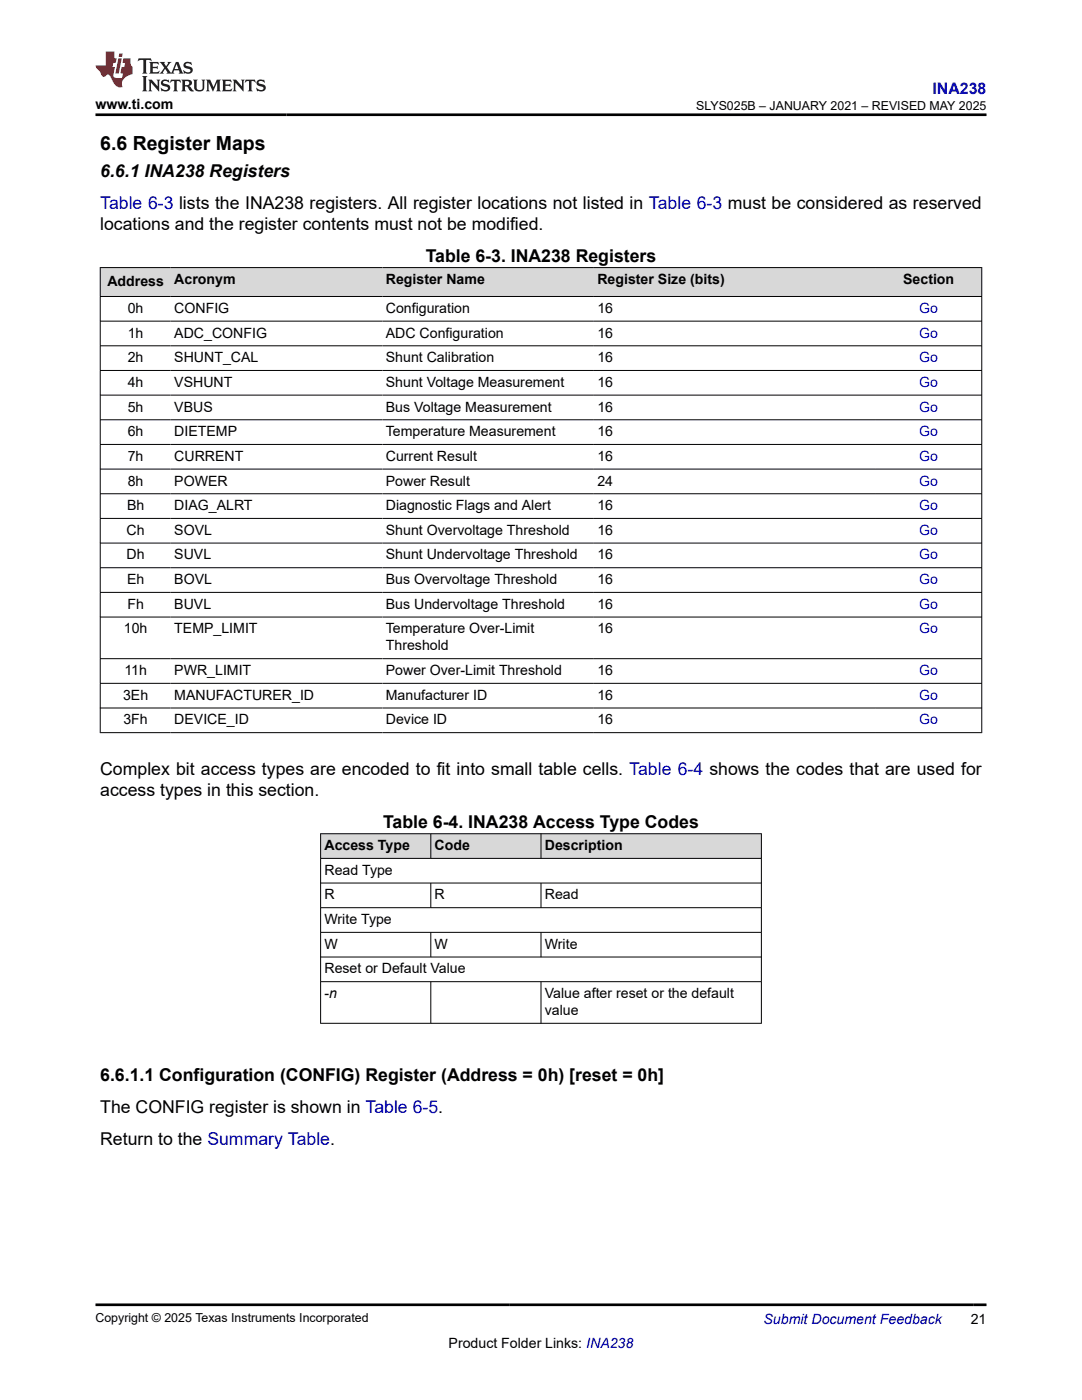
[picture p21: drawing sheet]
<svg xmlns="http://www.w3.org/2000/svg" width="216mm" height="279mm" viewBox="0 0 216 279" stroke-linecap="round" stroke-linejoin="round" font-family="sans-serif">
<defs><g id="words">
<text font-size="3.9" x="20" y="29.9">6.6 Register Maps</text>
<g font-size="3.5">
<text x="20" y="35.3">6.6.1 INA238 Registers</text>
<text x="20" y="45.9">locations and the register contents must not be modified.</text>
<text x="84.9" y="52.2">Table 6-3. INA238 Registers</text>
<text x="20" y="154.6">Complex bit access types are encoded to fit into small table cells. Table 6-4 shows the codes that are used for</text>
<text x="20" y="158.9">access types in this section.</text>
<text x="76.4" y="165.2">Table 6-4. INA238 Access Type Codes</text>
<text x="20" y="215.8">6.6.1.1 Configuration (CONFIG) Register (Address = 0h) [reset = 0h]</text>
<text x="20" y="222.2">The CONFIG register is shown in Table 6-5.</text>
<text x="20" y="228.5">Return to the Summary Table.</text>
</g>
<text font-size="3.5" fill="#00f" x="20" y="41.7">Table 6-3 lists the INA238 registers. All register locations not listed in Table 6-3 must be considered as reserved</text>
<text font-size="3.2" fill="#00f" x="186.1" y="18.7">INA238</text>
<g font-size="2.8">
<text x="19" y="21.8">www.ti.com</text>
<text x="21.4" y="57.1">Address</text>
<text x="34.8" y="56.7">Acronym</text>
<text x="77" y="56.7">Register Name</text>
<text x="119.2" y="56.7">Register Size (bits)</text>
<text x="180.2" y="56.7">Section</text>
<text x="25.5" y="62.4">0h</text>
<text x="34.8" y="62.4">CONFIG</text>
<text x="77" y="62.4">Configuration</text>
<text x="119.2" y="62.4">16</text>
<text x="25.5" y="67.4">1h</text>
<text x="34.8" y="67.4">ADC_CONFIG</text>
<text x="77" y="67.4">ADC Configuration</text>
<text x="119.2" y="67.4">16</text>
<text x="25.5" y="72.3">2h</text>
<text x="25.5" y="77.2">4h</text>
<text x="34.8" y="72.3">SHUNT_CAL</text>
<text x="34.8" y="77.2">VSHUNT</text>
<text x="77" y="72.3">Shunt Calibration</text>
<text x="77" y="77.2">Shunt Voltage Measurement</text>
<text x="119.2" y="72.3">16</text>
<text x="119.2" y="77.2">16</text>
<text x="25.5" y="82.1">5h</text>
<text x="34.8" y="82.1">VBUS</text>
<text x="77" y="82.1">Bus Voltage Measurement</text>
<text x="119.2" y="82.1">16</text>
<text x="25.5" y="87">6h</text>
<text x="34.8" y="87">DIETEMP</text>
<text x="77" y="87">Temperature Measurement</text>
<text x="119.2" y="87">16</text>
<text x="25.5" y="92">7h</text>
<text x="34.8" y="92">CURRENT</text>
<text x="77" y="92">Current Result</text>
<text x="119.2" y="92">16</text>
<text x="25.3" y="101.8">Bh</text>
<text x="25.5" y="96.9">8h</text>
<text x="34.8" y="96.9">POWER</text>
<text x="34.8" y="101.8">DIAG_ALRT</text>
<text x="77" y="96.9">Power Result</text>
<text x="77" y="101.8">Diagnostic Flags and Alert</text>
<text x="119.2" y="96.9">24</text>
<text x="119.2" y="101.8">16</text>
<text x="25.3" y="106.7">Ch</text>
<text x="34.8" y="106.7">SOVL</text>
<text x="77" y="106.7">Shunt Overvoltage Threshold</text>
<text x="119.2" y="106.7">16</text>
<text x="25.3" y="111.7">Dh</text>
<text x="34.8" y="111.7">SUVL</text>
<text x="77" y="111.7">Shunt Undervoltage Threshold</text>
<text x="119.2" y="111.7">16</text>
<text x="25.3" y="116.6">Eh</text>
<text x="34.8" y="116.6">BOVL</text>
<text x="77" y="116.6">Bus Overvoltage Threshold</text>
<text x="119.2" y="116.6">16</text>
<text x="25.4" y="121.5">Fh</text>
<text x="34.8" y="121.5">BUVL</text>
<text x="77" y="121.5">Bus Undervoltage Threshold</text>
<text x="119.2" y="121.5">16</text>
<text x="24.7" y="126.4">10h</text>
<text x="34.8" y="126.4">TEMP_LIMIT</text>
<text x="77" y="126.4">Temperature Over-Limit</text>
<text x="77" y="129.8">Threshold</text>
<text x="119.2" y="126.4">16</text>
<text x="24.8" y="134.7">11h</text>
<text x="34.8" y="134.7">PWR_LIMIT</text>
<text x="77" y="134.7">Power Over-Limit Threshold</text>
<text x="119.2" y="134.7">16</text>
<text x="24.6" y="139.6">3Eh</text>
<text x="34.8" y="139.6">MANUFACTURER_ID</text>
<text x="77" y="139.6">Manufacturer ID</text>
<text x="119.2" y="139.6">16</text>
<text x="24.6" y="144.6">3Fh</text>
<text x="34.8" y="144.6">DEVICE_ID</text>
<text x="77" y="144.6">Device ID</text>
<text x="119.2" y="144.6">16</text>
<text x="64.7" y="169.7">Access Type</text>
<text x="86.7" y="169.7">Code</text>
<text x="108.7" y="169.7">Description</text>
<text x="64.7" y="174.6">Read Type</text>
<text x="64.7" y="179.5">R</text>
<text x="86.7" y="179.5">R</text>
<text x="108.7" y="179.5">Read</text>
<text x="64.7" y="184.4">Write Type</text>
<text x="64.7" y="189.3">W</text>
<text x="86.7" y="189.3">W</text>
<text x="108.7" y="189.3">Write</text>
<text x="64.7" y="194.3">Reset or Default Value</text>
<text x="64.7" y="199.2">-n</text>
<text x="108.7" y="199.2">Value after reset or the default</text>
<text x="108.7" y="202.6">value</text>
<text x="89.5" y="269">Product Folder Links: INA238</text>
<text x="193.7" y="264.2">21</text>
</g>
<g font-size="2.8" fill="#00f">
<text x="183.4" y="62.4">Go</text>
<text x="183.4" y="67.4">Go</text>
<text x="183.4" y="72.3">Go</text>
<text x="183.4" y="77.2">Go</text>
<text x="183.4" y="82.1">Go</text>
<text x="183.4" y="87">Go</text>
<text x="183.4" y="92">Go</text>
<text x="183.4" y="96.9">Go</text>
<text x="183.4" y="101.8">Go</text>
<text x="183.4" y="106.7">Go</text>
<text x="183.4" y="111.7">Go</text>
<text x="183.4" y="116.6">Go</text>
<text x="183.4" y="121.5">Go</text>
<text x="183.4" y="126.4">Go</text>
<text x="183.4" y="134.7">Go</text>
<text x="183.4" y="139.6">Go</text>
<text x="183.4" y="144.6">Go</text>
<text x="152.4" y="264.2">Submit Document Feedback</text>
</g>
<g font-size="2.5">
<text x="138.9" y="21.9">SLYS025B – JANUARY 2021 – REVISED MAY 2025</text>
<text x="19" y="263.9">Copyright © 2025 Texas Instruments Incorporated</text>
</g>
</g></defs>
<g fill="#d8d8d8">
<path d="M20 53.4h175.9v5.8h-175.9z" fill-rule="evenodd"/>
<path d="M20.1 53.5h14v5.6h-14z" fill-rule="evenodd"/>
<path d="M34.1 53.5h42.2v5.6h-42.2z" fill-rule="evenodd"/>
<path d="M76.3 53.5h42.2v5.6h-42.2z" fill-rule="evenodd"/>
<path d="M118.5 53.5h56.3v5.6h-56.3z" fill-rule="evenodd"/>
<path d="M174.8 53.5h21v5.6h-21z" fill-rule="evenodd"/>
</g>
<g fill="none" stroke="#000" stroke-width=".2">
<path d="M19.9 53.4h176.1M19.9 59.2h176.1M20 53.3v93M195.9 53.3v93M19.9 64.1h176.1M19.9 69h176.1M19.9 73.9h176.1M19.9 78.9h176.1M19.9 83.8h176.1M19.9 88.7h176.1M19.9 93.6h176.1M19.9 98.5h176.1"/>
<path d="M19.9 103.5h176.1M19.9 108.4h176.1M19.9 113.3h176.1M19.9 118.2h176.1M19.9 123.1h176.1M19.9 131.5h176.1M19.9 136.4h176.1M19.9 141.3h176.1M19.9 146.2h176.1"/>
</g>
<g fill="#d8d8d8">
<path d="M64 166.4h87.9v4.9h-87.9z" fill-rule="evenodd"/>
<path d="M64 166.4h21.9v4.8h-21.9z" fill-rule="evenodd"/>
<path d="M86 166.4h21.9v4.8h-21.9z" fill-rule="evenodd"/>
<path d="M108 166.4h43.9v4.8h-43.9z" fill-rule="evenodd"/>
</g>
<g fill="none" stroke="#000" stroke-width=".2">
<path d="M63.9 166.4h88.1M63.9 171.3h88.1M63.9 176.2h88.1M64 166.3v38M86 166.3v5.1M86 176.2v5M108 166.3v5.1M108 176.2v5M151.9 166.3v38M63.9 181.2h88.1M63.9 186.1h88.1M63.9 191h88.1"/>
<path d="M63.9 195.9h88.1M86 186.1v5M86 195.9v8.4M108 186.1v5M108 195.9v8.4M63.9 204.2h88.1"/>
</g>
<path d="M27.7 11.6l-.2 .6 .5-.2h.6v.1v2.2l-.2 .4h1l-.2-.4v-2.2v-.1h.5l.5 .2-.1-.6zM29.8 12.4l.2 .3v1.6l-.2 .4h1.9l.1-.6a1.08 1.08 0 0 1-1.3 .2v-.7h.6l.4 .2v-.7l-.4 .2h-.6v-.5l.2-.2a1 1 0 0 1 1 .3l-.1-.5zM31.8 12.4l1 1.1-1 1.2h.9l-.2-.2 .4-.8 .5 .8-.2 .2h1.6l-.2-.2 .1-.5h1l.1 .5-.1 .2h.9l-.2-.4-.8-1.9h-.5l-1 2.1-.8-1.1 .9-1h-.8l.2 .2-.5 .6-.3-.6 .1-.2zM35.2 12.8l.4 1h-.8zM36.8 12.5a.65 .65 0 0 0-.2 .7 .65 .65 0 0 0 .6 .5l.7 .1 .1 .3a.79 .79 0 0 1-.7 .4 .79 .79 0 0 1-.7-.5l.1 .7 .2-.1a.93 .93 0 0 0 1.1 0 .93 .93 0 0 0 .4-.9 1.46 1.46 0 0 0-1.2-.6l-.1-.3a1.09 1.09 0 0 1 1.2 .2l-.2-.6-.1 .1-.6-.2zM28.4 15.2l.2 .4v2.2l-.2 .4h1l-.2-.4v-2.2l.2-.4zM29.6 15.9l.2 .4v1.5l-.2 .4h.8l-.3-.4v-1.3l1.7 1.8v-2l.2-.4h-.8l.2 .2 .1 1.1-1.2-1.3zM32.3 16a.65 .65 0 0 0-.2 .8 .65 .65 0 0 0 .7 .4l.6 .2 .1 .2a.79 .79 0 0 1-.7 .4 .79 .79 0 0 1-.7-.5l.1 .7 .2-.1a.93 .93 0 0 0 1.1 .1 .93 .93 0 0 0 .4-1 1.46 1.46 0 0 0-1.2-.5l-.1-.4a1.09 1.09 0 0 1 1.2 .2l-.2-.6-.1 .1-.6-.1zM34.1 15.9l-.1 .6a.63 .63 0 0 1 .7-.3l.1 1.6-.3 .4h1l-.2-.4v-1.6a.66 .66 0 0 1 .8 .3l-.1-.6zM36.2 15.9l.2 .4v1.5l-.2 .4h.9l-.2-.2v-.7h.5l.1 .2a.79 .79 0 0 0 1.2 .6l-1-.9a.61 .61 0 0 0 .6-.6 .61 .61 0 0 0-.5-.7zM36.9 16.2h.2a.47 .47 0 0 1 .5 .1 .47 .47 0 0 1 .1 .5l-.2 .1-.6 .1zM38.5 15.9l.2 .2a2.27 2.27 0 0 0 .4 2 1.04 1.04 0 0 0 1.7-.7v-1.3l.2-.2h-.8l.2 .4v1.1a.6 .6 0 0 1-.6 .6 .6 .6 0 0 1-.6-.6v-1.1l.3-.4zM41.1 15.9l.2 .4v1.5l-.2 .4h.7l-.2-.4v-1.4l.9 1.9 .8-1.9v1.4l-.2 .4h1l-.3-.4v-1.5l.3-.4h-.8l-.7 1.5-.7-1.5zM44.3 15.9l.2 .4v1.5l-.2 .4h1.9l.1-.6a1.09 1.09 0 0 1-1.3 .2v-.7h.6l.4 .2v-.6l-.4 .2h-.6v-.6l.2-.1a1.01 1.01 0 0 1 1 .3l-.1-.6zM46.4 15.9l.3 .4v1.5l-.3 .4h.8l-.2-.4v-1.3l1.6 1.8v-2l.2-.4h-.7l.2 .2v1.1l-1.2-1.3zM49 15.9l-.1 .6a.63 .63 0 0 1 .8-.3v1.6l-.3 .4h1l-.2-.4v-1.6a.66 .66 0 0 1 .8 .3l-.1-.6zM51.4 16a.65 .65 0 0 0-.2 .8 .65 .65 0 0 0 .6 .4l.6 .2 .2 .2a.79 .79 0 0 1-.8 .4 .79 .79 0 0 1-.6-.5l.1 .7 .2-.1a.93 .93 0 0 0 1 .1 .93 .93 0 0 0 .5-1 1.46 1.46 0 0 0-1.3-.5l-.1-.4a1.09 1.09 0 0 1 1.3 .2l-.2-.6-.2 .1-.5-.1z" fill="#231f20"/>
<path d="M21.1 10.3v2.7h-2.1l.1 .4 .9 1a.95 .95 0 0 0 .9 .9 .59 .59 0 0 1 .6-.4 .59 .59 0 0 1 .5 .3l.4 .8a1.59 1.59 0 0 0 2.1 1.4 1.61 1.61 0 0 1 1-2.3l1-.3-.1-1.5a1.59 1.59 0 0 1-.4-1.7h-1.4l-.2 .9h.5l-.1 .9h-.5l-.2 .9v.3l.4 .1-.2 .9h-.6a.73 .73 0 0 1-1.1-.7l.3-1.5h-.5l.2-.9h.5l.2-.9h-.5v-1.3zM23.6 11.6l-.6 3.1h.7l.6-3.1zM23.8 10.7l-.1 .6h.7l.1-.6z" fill="#ed1c24"/>
<path d="M19 22.9h177.8M19 260.4h177.8" fill="none" stroke="#000" stroke-width=".53"/>
<use href="#words"/>
</svg>
